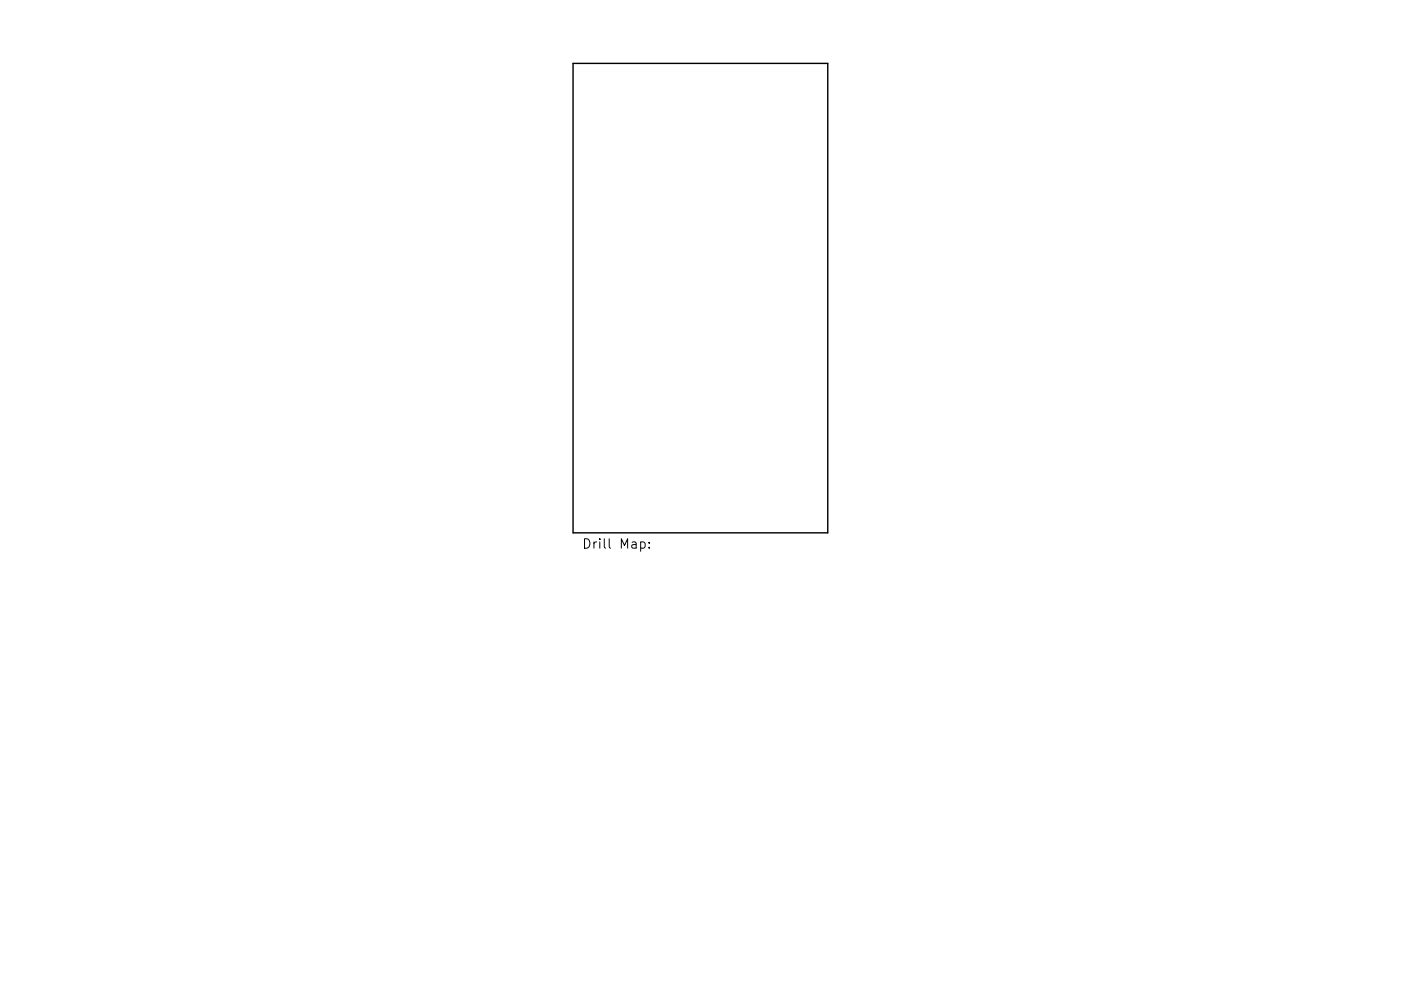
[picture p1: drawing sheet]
<svg xmlns="http://www.w3.org/2000/svg" width="297mm" height="210mm" viewBox="0 0 297 210" stroke-linecap="round" stroke-linejoin="round" font-family="sans-serif">
<defs><g id="words">
<g font-size="2.8">
<text x="123.4" y="117">Drill</text>
<text x="131.4" y="117">Map:</text>
</g>
</g></defs>
<path d="M121.5 13.5h54v99.6h-54z" fill="none" stroke="#000" stroke-width=".3"/>
<path d="M129.2 114.3v1.7l.3 .3" fill="none" stroke="#000" stroke-width=".21"/>
<use href="#words"/>
</svg>
